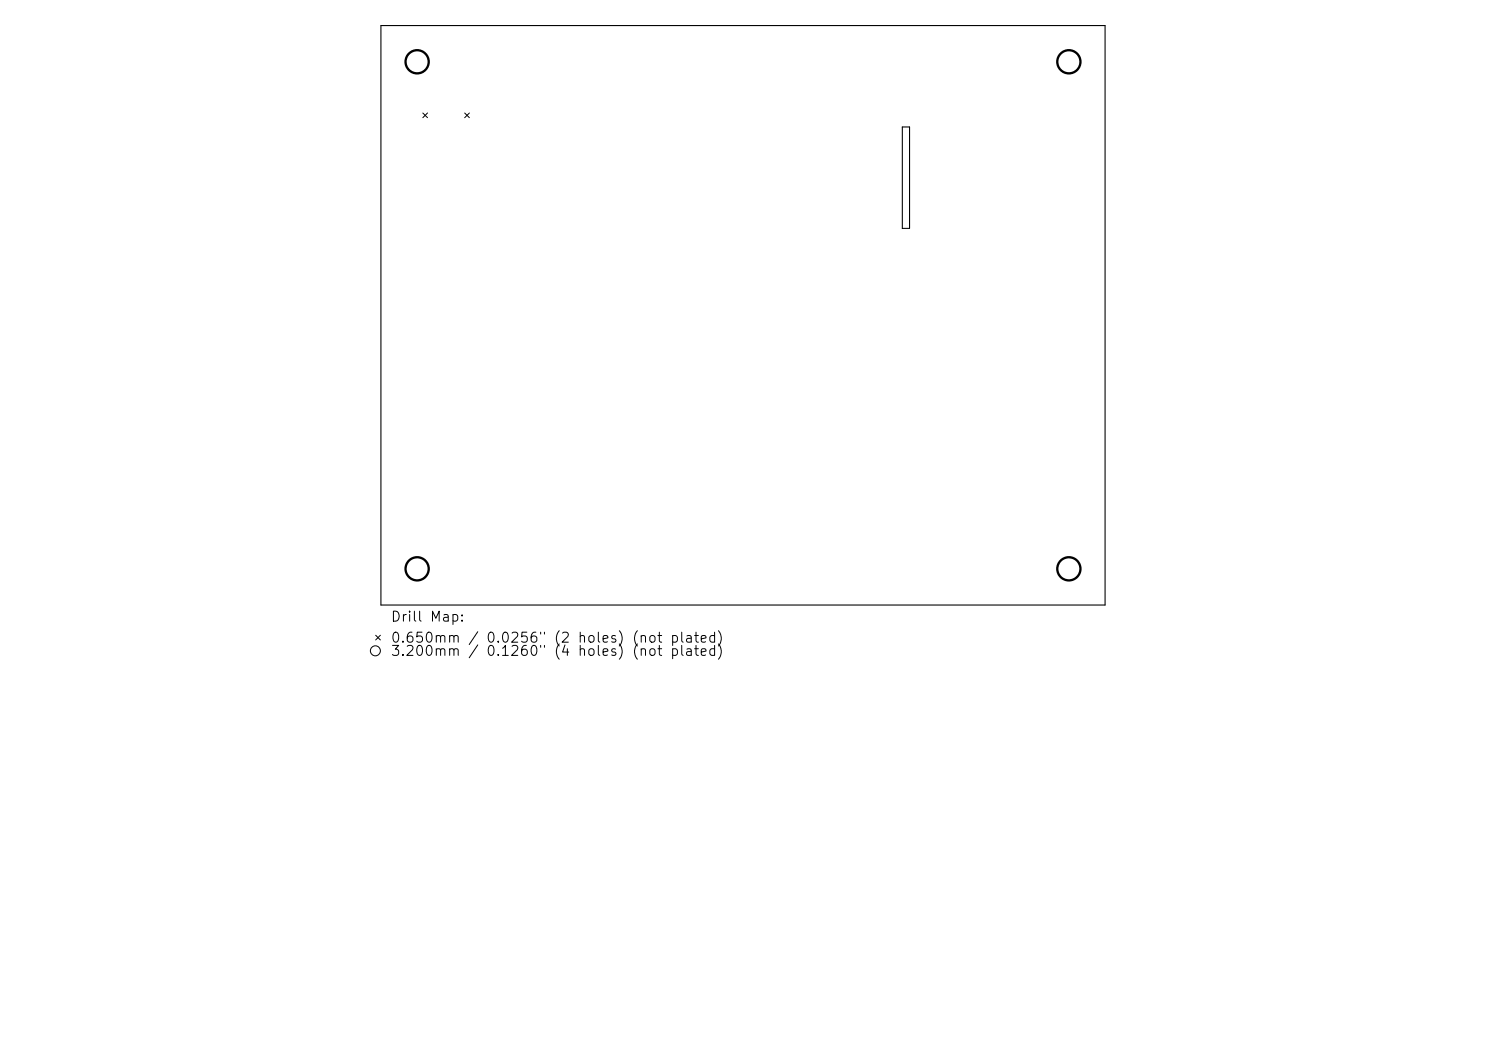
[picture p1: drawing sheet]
<svg xmlns="http://www.w3.org/2000/svg" width="297mm" height="210mm" viewBox="0 0 297 210" stroke-linecap="round" stroke-linejoin="round" font-family="sans-serif">
<defs><g id="words">
<g font-size="2">
<text x="78" y="124.7">Drill Map:</text>
<text x="78" y="128.9">0.650mm / 0.0256&quot; (2 holes) (not plated)</text>
<text x="78" y="131.6">3.200mm / 0.1260&quot; (4 holes) (not plated)</text>
</g>
</g></defs>
<path d="M76.1 5.1h144.8v115.8h-144.8zM180.3 25.4h1.5v20.2h-1.5z" fill="none" stroke="#000" stroke-width=".22"/>
<g fill="none" stroke="#000" stroke-width=".2">
<path d="M84.5 22.6l.9 .9M85.4 22.6l-.9 .9M92.9 22.6l.9 .9M93.8 22.6l-.9 .9M75.1 126.9l.9 1M76 126.9l-.9 1"/>
<circle cx="75" cy="130" r="1"/>
</g>
<g fill="none" stroke="#000" stroke-width=".46">
<circle cx="83.4" cy="12.3" r="2.32"/>
<circle cx="213.6" cy="12.3" r="2.32"/>
<circle cx="83.4" cy="113.7" r="2.32"/>
<circle cx="213.6" cy="113.7" r="2.32"/>
</g>
<use href="#words"/>
</svg>
